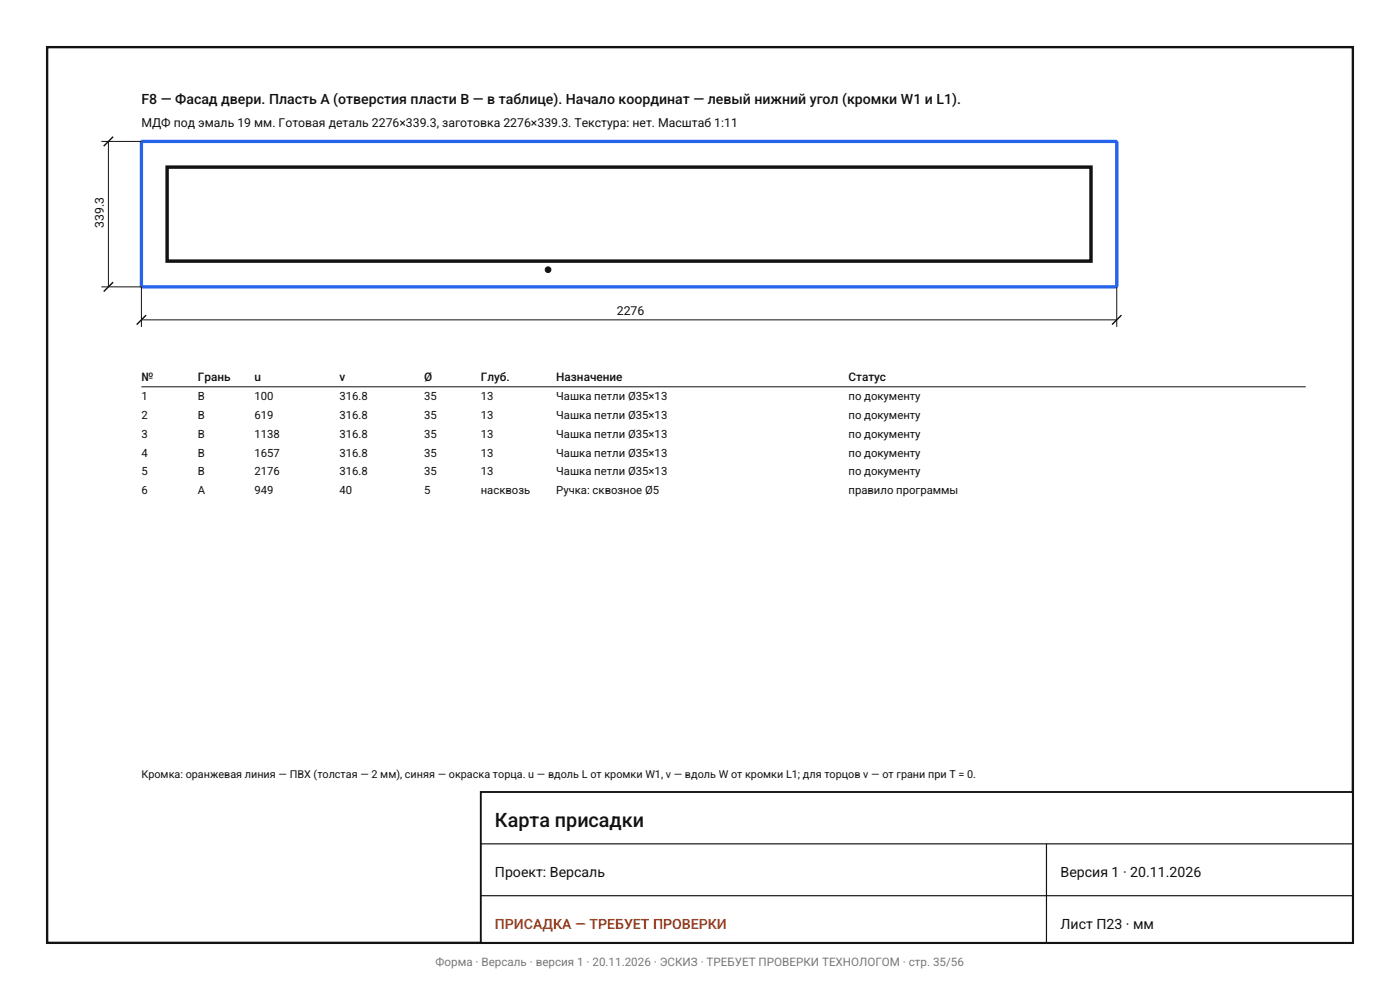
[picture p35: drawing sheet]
<svg xmlns="http://www.w3.org/2000/svg" width="297mm" height="210mm" viewBox="0 0 297 210" stroke-linecap="round" stroke-linejoin="round" font-family="sans-serif">
<defs><g id="words">
<text font-size="4.2" fill="#111" x="105" y="175.5">Карта присадки</text>
<g font-size="3" fill="#111">
<text x="30" y="22">F8 — Фасад двери. Пласть A (отверстия пласти B — в таблице). Начало координат — левый нижний угол (кромки W1 и L1).</text>
<text x="105" y="186">Проект: Версаль</text>
<text x="225" y="186">Версия 1 · 20.11.2026</text>
<text x="225" y="197">Лист П23 · мм</text>
</g>
<text font-size="3" fill="#9a3412" x="105" y="197">ПРИСАДКА — ТРЕБУЕТ ПРОВЕРКИ</text>
<g font-size="2.6" fill="#111">
<text x="30" y="27">МДФ под эмаль 19 мм. Готовая деталь 2276×339.3, заготовка 2276×339.3. Текстура: нет. Масштаб 1:11</text>
<text x="22" y="48.3" transform="rotate(-90 22 48.3)">339.3</text>
<text x="130.9" y="66.9">2276</text>
</g>
<g font-size="2.5" fill="#111">
<text x="30" y="80.8">№</text>
<text x="42" y="80.8">Грань</text>
<text x="54" y="80.8">u</text>
<text x="72" y="80.8">v</text>
<text x="90" y="80.8">Ø</text>
<text x="102" y="80.8">Глуб.</text>
<text x="118" y="80.8">Назначение</text>
<text x="180" y="80.8">Статус</text>
</g>
<text font-size="2.5" fill="#787878" x="92.4" y="205">Форма · Версаль · версия 1 · 20.11.2026 · ЭСКИЗ · ТРЕБУЕТ ПРОВЕРКИ ТЕХНОЛОГОМ · стр. 35/56</text>
<g font-size="2.4" fill="#111">
<text x="30" y="84.8">1</text>
<text x="30" y="88.9">2</text>
<text x="42" y="84.8">B</text>
<text x="42" y="88.9">B</text>
<text x="54" y="84.8">100</text>
<text x="54" y="88.9">619</text>
<text x="72" y="84.8">316.8</text>
<text x="72" y="88.9">316.8</text>
<text x="90" y="84.8">35</text>
<text x="90" y="88.9">35</text>
<text x="102" y="84.8">13</text>
<text x="102" y="88.9">13</text>
<text x="118" y="84.8">Чашка петли Ø35×13</text>
<text x="118" y="88.9">Чашка петли Ø35×13</text>
<text x="180" y="84.8">по документу</text>
<text x="180" y="88.9">по документу</text>
<text x="30" y="92.8">3</text>
<text x="42" y="92.8">B</text>
<text x="54" y="92.8">1138</text>
<text x="72" y="92.8">316.8</text>
<text x="90" y="92.8">35</text>
<text x="102" y="92.8">13</text>
<text x="118" y="92.8">Чашка петли Ø35×13</text>
<text x="180" y="92.8">по документу</text>
<text x="30" y="96.8">4</text>
<text x="30" y="100.9">5</text>
<text x="42" y="96.8">B</text>
<text x="42" y="100.9">B</text>
<text x="54" y="96.8">1657</text>
<text x="54" y="100.9">2176</text>
<text x="72" y="96.8">316.8</text>
<text x="72" y="100.9">316.8</text>
<text x="90" y="96.8">35</text>
<text x="90" y="100.9">35</text>
<text x="102" y="96.8">13</text>
<text x="102" y="100.9">13</text>
<text x="118" y="96.8">Чашка петли Ø35×13</text>
<text x="118" y="100.9">Чашка петли Ø35×13</text>
<text x="180" y="96.8">по документу</text>
<text x="180" y="100.9">по документу</text>
<text x="30" y="104.9">6</text>
<text x="42" y="104.9">A</text>
<text x="54" y="104.9">949</text>
<text x="72" y="104.9">40</text>
<text x="90" y="104.9">5</text>
<text x="102" y="104.9">насквозь</text>
<text x="118" y="104.9">Ручка: сквозное Ø5</text>
<text x="180" y="104.9">правило программы</text>
</g>
<text font-size="2.3" fill="#111" x="30" y="165">Кромка: оранжевая линия — ПВХ (толстая — 2 мм), синяя — окраска торца. u — вдоль L от кромки W1, v — вдоль W от кромки L1; для торцов v — от грани при T = 0.</text>
</g></defs>
<path d="M30 30h206.9v30.9h-206.9z" fill="#fff" stroke="#121212" stroke-width=".35"/>
<path d="M30 30h206.9v30.9h-206.9z" fill="none" stroke="#2663eb" stroke-width=".7" stroke-linecap="butt"/>
<path d="M35.5 35.5h196v19.9h-196z" fill="none" stroke="#121212" stroke-width=".73" stroke-linecap="butt"/>
<circle cx="116.3" cy="57.2" r=".6" fill="#121212" stroke="#121212" stroke-width=".21"/>
<path d="M21.5 30h8.5M23 30v30.9M21.5 60.9h8.5v8.5M30 67.9h206.9M236.9 60.9v8.5M30 82.1h247" fill="none" stroke="#121212" stroke-width=".21"/>
<path d="M24 29l-2 2M24 59.9l-2 2M31 66.9l-2 2M237.9 66.9l-2 2" fill="none" stroke="#121212" stroke-width=".3"/>
<path d="M10 10h277v190h-277z" fill="none" stroke="#121212" stroke-width=".5"/>
<path d="M102 168h185v32h-185z" fill="#fff" stroke="#121212" stroke-width=".4"/>
<path d="M102 179h185M222 179v21M102 190h185" fill="none" stroke="#121212" stroke-width=".25"/>
<use href="#words"/>
</svg>
